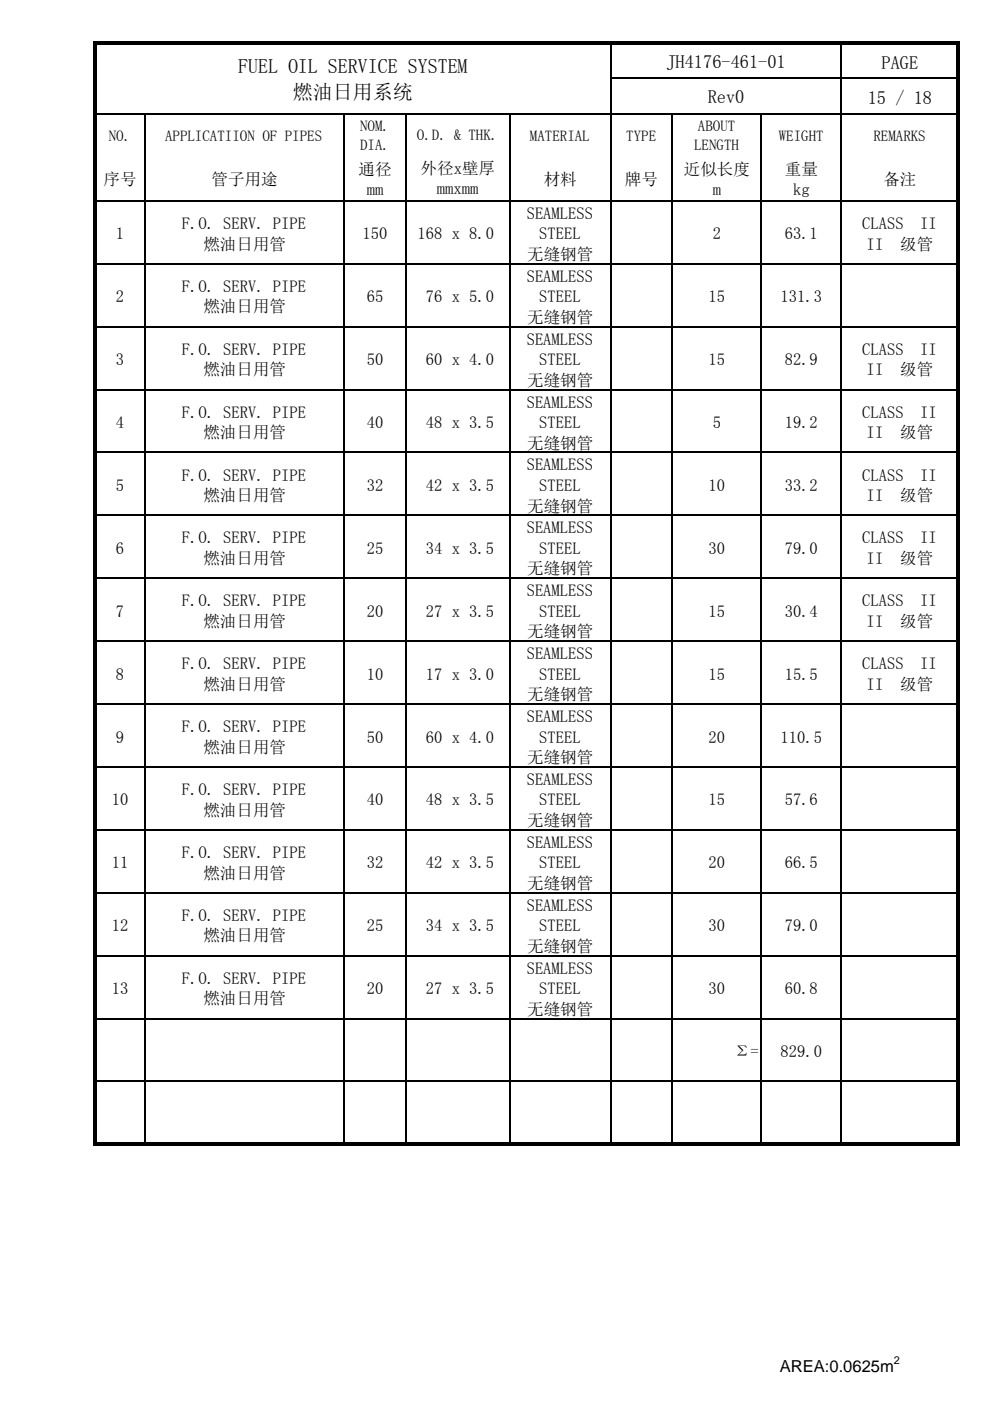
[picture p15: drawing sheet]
<svg xmlns="http://www.w3.org/2000/svg" width="210mm" height="297mm" viewBox="0 0 210 297" stroke-linecap="round" stroke-linejoin="round" font-family="sans-serif">
<defs><g id="words">
<g font-size="4.2">
<text x="50.5" y="15.5">FUEL OIL SERVICE SYSTEM</text>
<text x="62.1" y="21">燃油日用系统</text>
</g>
<g font-size="3.9">
<text x="141.4" y="14.4">JH4176-461-01</text>
<text x="187" y="14.6">PAGE</text>
<text x="150.1" y="21.9">Rev0</text>
<text x="184.1" y="22.1">15 / 18</text>
</g>
<g font-size="3.5">
<text x="22" y="39.2">序号</text>
<text x="44.9" y="39.2">管子用途</text>
<text x="76.1" y="37">通径</text>
<text x="77.8" y="41.4">mm</text>
<text x="89.2" y="36.9">外径x壁厚</text>
<text x="92.7" y="41.2">mmxmm</text>
<text x="115.3" y="39.2">材料</text>
<text x="132.5" y="39.2">牌号</text>
<text x="145" y="37">近似长度</text>
<text x="151.2" y="41.4">m</text>
<text x="166.5" y="37">重量</text>
<text x="168.2" y="41.4">kg</text>
<text x="187.4" y="39.2">备注</text>
<text x="111.7" y="46.4">SEAMLESS</text>
<text x="24.6" y="50.8">1</text>
<text x="38.6" y="48.6">F.O. SERV. PIPE</text>
<text x="43.1" y="52.9">燃油日用管</text>
<text x="76.9" y="50.8">150</text>
<text x="88.6" y="50.8">168 x 8.0</text>
<text x="114.4" y="50.8">STEEL</text>
<text x="151.2" y="50.8">2</text>
<text x="166.5" y="50.8">63.1</text>
<text x="182.9" y="48.6">CLASS</text>
<text x="183.8" y="52.9">II</text>
<text x="190.9" y="52.9">级管</text>
<text x="195.2" y="48.6">II</text>
<text x="111.7" y="59.7">SEAMLESS</text>
<text x="111.8" y="55.1">无缝钢管</text>
<text x="24.6" y="64.1">2</text>
<text x="38.6" y="61.9">F.O. SERV. PIPE</text>
<text x="77.8" y="64.1">65</text>
<text x="90.3" y="64.1">76 x 5.0</text>
<text x="114.4" y="64.1">STEEL</text>
<text x="150.3" y="64.1">15</text>
<text x="165.6" y="64.1">131.3</text>
<text x="43.1" y="66.3">燃油日用管</text>
<text x="111.8" y="68.5">无缝钢管</text>
<text x="24.6" y="77.4">3</text>
<text x="38.6" y="75.2">F.O. SERV. PIPE</text>
<text x="77.8" y="77.4">50</text>
<text x="90.3" y="77.4">60 x 4.0</text>
<text x="111.7" y="73.1">SEAMLESS</text>
<text x="114.4" y="77.4">STEEL</text>
<text x="150.3" y="77.4">15</text>
<text x="166.5" y="77.4">82.9</text>
<text x="182.9" y="75.2">CLASS</text>
<text x="195.2" y="75.2">II</text>
<text x="43.1" y="79.6">燃油日用管</text>
<text x="111.8" y="81.8">无缝钢管</text>
<text x="183.8" y="79.6">II</text>
<text x="190.9" y="79.6">级管</text>
<text x="38.6" y="88.6">F.O. SERV. PIPE</text>
<text x="111.7" y="86.4">SEAMLESS</text>
<text x="182.9" y="88.6">CLASS</text>
<text x="195.2" y="88.6">II</text>
<text x="24.6" y="90.8">4</text>
<text x="43.1" y="92.9">燃油日用管</text>
<text x="77.8" y="90.8">40</text>
<text x="90.3" y="90.8">48 x 3.5</text>
<text x="111.8" y="95.1">无缝钢管</text>
<text x="114.4" y="90.8">STEEL</text>
<text x="151.2" y="90.8">5</text>
<text x="166.5" y="90.8">19.2</text>
<text x="183.8" y="92.9">II</text>
<text x="190.9" y="92.9">级管</text>
<text x="38.6" y="101.9">F.O. SERV. PIPE</text>
<text x="111.7" y="99.7">SEAMLESS</text>
<text x="182.9" y="101.9">CLASS</text>
<text x="195.2" y="101.9">II</text>
<text x="24.6" y="104.1">5</text>
<text x="43.1" y="106.3">燃油日用管</text>
<text x="77.8" y="104.1">32</text>
<text x="90.3" y="104.1">42 x 3.5</text>
<text x="114.4" y="104.1">STEEL</text>
<text x="150.3" y="104.1">10</text>
<text x="166.5" y="104.1">33.2</text>
<text x="183.8" y="106.3">II</text>
<text x="190.9" y="106.3">级管</text>
<text x="111.7" y="113.1">SEAMLESS</text>
<text x="111.8" y="108.5">无缝钢管</text>
<text x="24.6" y="117.4">6</text>
<text x="38.6" y="115.2">F.O. SERV. PIPE</text>
<text x="43.1" y="119.6">燃油日用管</text>
<text x="77.8" y="117.4">25</text>
<text x="90.3" y="117.4">34 x 3.5</text>
<text x="114.4" y="117.4">STEEL</text>
<text x="150.3" y="117.4">30</text>
<text x="166.5" y="117.4">79.0</text>
<text x="182.9" y="115.2">CLASS</text>
<text x="183.8" y="119.6">II</text>
<text x="190.9" y="119.6">级管</text>
<text x="195.2" y="115.2">II</text>
<text x="111.8" y="121.8">无缝钢管</text>
<text x="24.6" y="130.8">7</text>
<text x="38.6" y="128.6">F.O. SERV. PIPE</text>
<text x="77.8" y="130.8">20</text>
<text x="90.3" y="130.8">27 x 3.5</text>
<text x="111.7" y="126.4">SEAMLESS</text>
<text x="114.4" y="130.8">STEEL</text>
<text x="150.3" y="130.8">15</text>
<text x="166.5" y="130.8">30.4</text>
<text x="182.9" y="128.6">CLASS</text>
<text x="195.2" y="128.6">II</text>
<text x="43.1" y="132.9">燃油日用管</text>
<text x="111.8" y="135.1">无缝钢管</text>
<text x="183.8" y="132.9">II</text>
<text x="190.9" y="132.9">级管</text>
<text x="38.6" y="141.9">F.O. SERV. PIPE</text>
<text x="111.7" y="139.7">SEAMLESS</text>
<text x="182.9" y="141.9">CLASS</text>
<text x="195.2" y="141.9">II</text>
<text x="24.6" y="144.1">8</text>
<text x="43.1" y="146.3">燃油日用管</text>
<text x="77.8" y="144.1">10</text>
<text x="90.3" y="144.1">17 x 3.0</text>
<text x="111.8" y="148.5">无缝钢管</text>
<text x="114.4" y="144.1">STEEL</text>
<text x="150.3" y="144.1">15</text>
<text x="166.5" y="144.1">15.5</text>
<text x="183.8" y="146.3">II</text>
<text x="190.9" y="146.3">级管</text>
<text x="38.6" y="155.2">F.O. SERV. PIPE</text>
<text x="111.7" y="153.1">SEAMLESS</text>
<text x="24.6" y="157.4">9</text>
<text x="43.1" y="159.6">燃油日用管</text>
<text x="77.8" y="157.4">50</text>
<text x="90.3" y="157.4">60 x 4.0</text>
<text x="111.8" y="161.8">无缝钢管</text>
<text x="114.4" y="157.4">STEEL</text>
<text x="150.3" y="157.4">20</text>
<text x="165.6" y="157.4">110.5</text>
<text x="111.7" y="166.4">SEAMLESS</text>
<text x="23.7" y="170.8">10</text>
<text x="38.6" y="168.6">F.O. SERV. PIPE</text>
<text x="43.1" y="172.9">燃油日用管</text>
<text x="77.8" y="170.8">40</text>
<text x="90.3" y="170.8">48 x 3.5</text>
<text x="114.4" y="170.8">STEEL</text>
<text x="150.3" y="170.8">15</text>
<text x="166.5" y="170.8">57.6</text>
<text x="111.7" y="179.7">SEAMLESS</text>
<text x="111.8" y="175.1">无缝钢管</text>
<text x="23.7" y="184.1">11</text>
<text x="38.6" y="181.9">F.O. SERV. PIPE</text>
<text x="77.8" y="184.1">32</text>
<text x="90.3" y="184.1">42 x 3.5</text>
<text x="114.4" y="184.1">STEEL</text>
<text x="150.3" y="184.1">20</text>
<text x="166.5" y="184.1">66.5</text>
<text x="43.1" y="186.3">燃油日用管</text>
<text x="111.8" y="188.5">无缝钢管</text>
<text x="23.7" y="197.4">12</text>
<text x="38.6" y="195.2">F.O. SERV. PIPE</text>
<text x="77.8" y="197.4">25</text>
<text x="90.3" y="197.4">34 x 3.5</text>
<text x="111.7" y="193.1">SEAMLESS</text>
<text x="114.4" y="197.4">STEEL</text>
<text x="150.3" y="197.4">30</text>
<text x="166.5" y="197.4">79.0</text>
<text x="43.1" y="199.6">燃油日用管</text>
<text x="111.8" y="201.8">无缝钢管</text>
<text x="38.6" y="208.6">F.O. SERV. PIPE</text>
<text x="111.7" y="206.4">SEAMLESS</text>
<text x="23.7" y="210.8">13</text>
<text x="43.1" y="212.9">燃油日用管</text>
<text x="77.8" y="210.8">20</text>
<text x="90.3" y="210.8">27 x 3.5</text>
<text x="111.8" y="215.1">无缝钢管</text>
<text x="114.4" y="210.8">STEEL</text>
<text x="150.3" y="210.8">30</text>
<text x="166.5" y="210.8">60.8</text>
<text x="155.7" y="224.1">Σ=</text>
<text x="165.6" y="224.1">829.0</text>
<text x="165.4" y="291">AREA:0.0625m</text>
</g>
<g font-size="3.2">
<text x="23.1" y="29.8">NO.</text>
<text x="35" y="29.8">APPLICATIION OF PIPES</text>
<text x="76.4" y="27.9">NOM.</text>
<text x="88.4" y="29.7">O.D. &amp; THK.</text>
<text x="112.4" y="29.8">MATERIAL</text>
<text x="132.8" y="29.8">TYPE</text>
<text x="148" y="27.9">ABOUT</text>
<text x="165.2" y="29.8">WEIGHT</text>
<text x="185.3" y="29.8">REMARKS</text>
<text x="76.4" y="31.8">DIA.</text>
<text x="147.2" y="31.8">LENGTH</text>
</g>
<text font-size="2.3" x="189.6" y="289.2">2</text>
</g></defs>
<path d="M20.5 8.8h183.1v.7h-183.1zM19.8 8.8h.7v234.2h-.7zM20.5 242.3h183.1v.7h-183.1zM202.9 9.5h.7v233.5h-.7z" fill="#000"/>
<g fill="none" stroke="#000" stroke-width=".34">
<path d="M129.5 9.5v232.8M129.7 16.6h73.2M178.5 9.5v232.8M20.5 24.1h182.4M30.7 24.3v218M73 24.3v218M86.1 24.3v218M108.1 24.3v218M142.6 24.3v218M161.5 24.3v218M20.5 42.6h182.4M20.5 55.9h182.4"/>
<path d="M20.5 69.3h182.4M20.5 82.6h182.4M20.5 95.9h182.4M20.5 109.3h182.4M20.5 122.6h182.4M20.5 135.9h182.4M20.5 149.3h182.4M20.5 162.6h182.4M20.5 175.9h182.4M20.5 189.3h182.4M20.5 202.6h182.4M20.5 215.9h182.4"/>
<path d="M20.5 229.3h182.4"/>
</g>
<use href="#words"/>
</svg>
